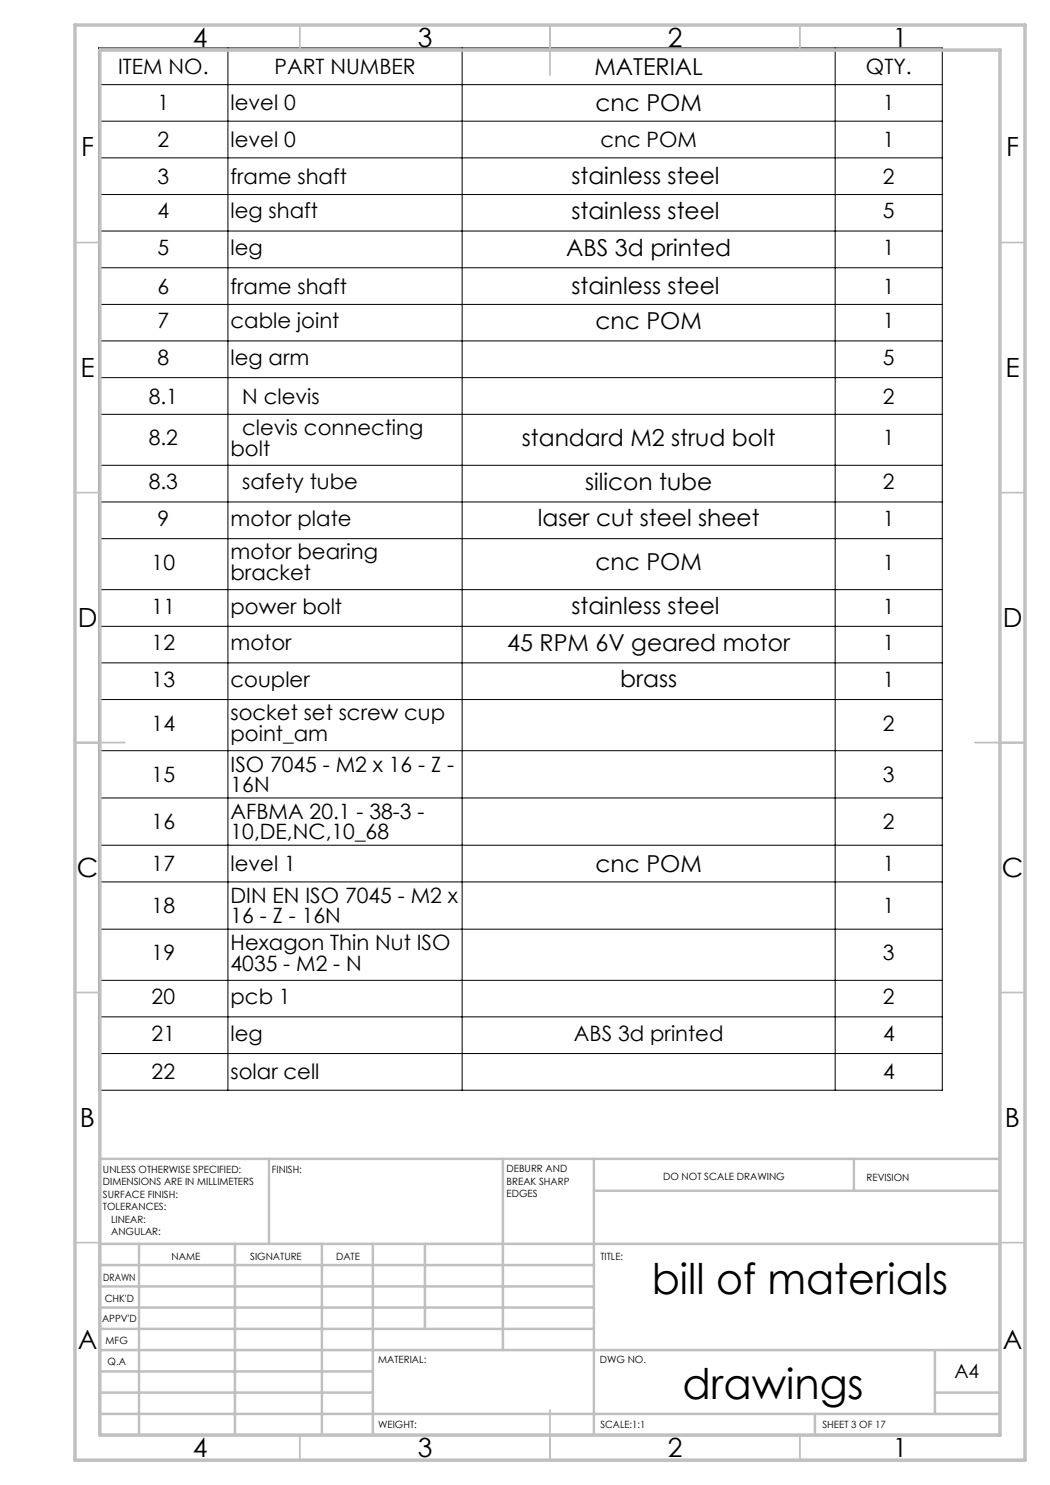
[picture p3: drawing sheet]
<svg xmlns="http://www.w3.org/2000/svg" width="210mm" height="297mm" viewBox="0 0 210 297" stroke-linecap="round" stroke-linejoin="round" font-family="sans-serif">
<defs><g id="words">
<g font-size="8.5">
<text x="130.4" y="258.8">bill of materials</text>
<text x="136.5" y="279.7">drawings</text>
</g>
<g font-size="5.3">
<text x="38.5" y="9.5">4</text>
<text x="83.5" y="9.5">3</text>
<text x="133.6" y="9.5">2</text>
<text x="178.6" y="9.5">1</text>
<text x="16.2" y="31.3">F</text>
<text x="201.2" y="31.3">F</text>
<text x="16.1" y="75.5">E</text>
<text x="201.1" y="75.5">E</text>
<text x="15.5" y="125.5">D</text>
<text x="200.5" y="125.5">D</text>
<text x="15.4" y="175.5">C</text>
<text x="200.4" y="175.5">C</text>
<text x="16" y="225.5">B</text>
<text x="201" y="225.5">B</text>
<text x="15.5" y="269.8">A</text>
<text x="200.5" y="269.8">A</text>
<text x="38.5" y="291.5">4</text>
<text x="83.5" y="291.5">3</text>
<text x="133.6" y="291.5">2</text>
<text x="178.6" y="291.5">1</text>
</g>
<g font-size="4.7">
<text x="118.9" y="14.9">MATERIAL</text>
<text x="119.1" y="22.2">cnc POM</text>
<text x="114.3" y="36.9">stainless steel</text>
<text x="114.3" y="43.8">stainless steel</text>
<text x="113.2" y="51.1">ABS 3d printed</text>
<text x="114.3" y="58.9">stainless steel</text>
<text x="119.1" y="65.8">cnc POM</text>
<text x="104.4" y="89.2">standard M2 strud bolt</text>
<text x="117" y="98">silicon tube</text>
<text x="107.6" y="105.3">laser cut steel sheet</text>
<text x="119.1" y="114.1">cnc POM</text>
<text x="114.3" y="122.8">stainless steel</text>
<text x="101.5" y="130.2">45 RPM 6V geared motor</text>
<text x="124" y="137.5">brass</text>
<text x="119.1" y="174.4">cnc POM</text>
</g>
<g font-size="4.2">
<text x="23.6" y="14.8">ITEM NO.</text>
<text x="54.9" y="14.8">PART NUMBER</text>
<text x="173.2" y="14.8">QTY.</text>
<text x="31.5" y="22.1">1</text>
<text x="46.1" y="22.1">level 0</text>
<text x="176.6" y="22.1">1</text>
<text x="31.5" y="29.4">2</text>
<text x="46.1" y="29.4">level 0</text>
<text x="120.1" y="29.4">cnc POM</text>
<text x="176.6" y="29.4">1</text>
<text x="31.5" y="36.8">3</text>
<text x="46.1" y="36.8">frame shaft</text>
<text x="176.6" y="36.7">2</text>
<text x="31.5" y="43.7">4</text>
<text x="46.1" y="43.7">leg shaft</text>
<text x="176.6" y="43.7">5</text>
<text x="31.5" y="51">5</text>
<text x="46.1" y="51">leg</text>
<text x="176.6" y="51">1</text>
<text x="31.5" y="58.7">6</text>
<text x="46.1" y="58.7">frame shaft</text>
<text x="176.6" y="58.7">1</text>
<text x="31.5" y="65.7">7</text>
<text x="46.1" y="65.7">cable joint</text>
<text x="176.6" y="65.7">1</text>
<text x="31.5" y="73">8</text>
<text x="46.1" y="73">leg arm</text>
<text x="176.6" y="73">5</text>
<text x="29.7" y="80.7">8.1</text>
<text x="48.5" y="80.7">N clevis</text>
<text x="176.6" y="80.7">2</text>
<text x="29.7" y="89.1">8.2</text>
<text x="48.5" y="87">clevis connecting</text>
<text x="176.6" y="89.1">1</text>
<text x="46.1" y="91.1">bolt</text>
<text x="29.7" y="97.8">8.3</text>
<text x="48.5" y="97.8">safety tube</text>
<text x="176.6" y="97.8">2</text>
<text x="31.5" y="105.2">9</text>
<text x="46.1" y="105.2">motor plate</text>
<text x="176.6" y="105.2">1</text>
<text x="30.3" y="113.9">10</text>
<text x="46.1" y="111.9">motor bearing</text>
<text x="176.6" y="113.9">1</text>
<text x="46.1" y="116">bracket</text>
<text x="30.3" y="122.7">11</text>
<text x="46.1" y="122.7">power bolt</text>
<text x="176.6" y="122.7">1</text>
<text x="30.3" y="130">12</text>
<text x="46.1" y="130">motor</text>
<text x="176.6" y="130">1</text>
<text x="30.3" y="137.4">13</text>
<text x="46.1" y="137.4">coupler</text>
<text x="176.6" y="137.4">1</text>
<text x="30.3" y="146.1">14</text>
<text x="46.1" y="144.1">socket set screw cup</text>
<text x="46.1" y="148.2">point_am</text>
<text x="176.6" y="146.1">2</text>
<text x="46.1" y="154.3">ISO 7045 - M2 x 16 - Z -</text>
<text x="30.3" y="156.4">15</text>
<text x="46.1" y="158.4">16N</text>
<text x="176.6" y="156.4">3</text>
<text x="30.3" y="165.8">16</text>
<text x="46.1" y="163.8">AFBMA 20.1 - 38-3 -</text>
<text x="46.1" y="167.9">10,DE,NC,10_68</text>
<text x="176.6" y="165.8">2</text>
<text x="30.3" y="174.2">17</text>
<text x="46.1" y="174.2">level 1</text>
<text x="176.6" y="174.2">1</text>
<text x="30.3" y="182.6">18</text>
<text x="46.1" y="180.6">DIN EN ISO 7045 - M2 x</text>
<text x="46.1" y="184.7">16 - Z - 16N</text>
<text x="176.6" y="182.6">1</text>
<text x="46.1" y="190">Hexagon Thin Nut ISO</text>
<text x="30.3" y="192.1">19</text>
<text x="46.1" y="194.1">4035 - M2 - N</text>
<text x="176.6" y="192.1">3</text>
<text x="30.3" y="200.8">20</text>
<text x="46.1" y="200.8">pcb 1</text>
<text x="176.6" y="200.8">2</text>
<text x="30.3" y="208.2">21</text>
<text x="46.1" y="208.2">leg</text>
<text x="114.8" y="208.2">ABS 3d printed</text>
<text x="176.6" y="208.2">4</text>
<text x="30.3" y="215.9">22</text>
<text x="46.1" y="215.9">solar cell</text>
<text x="176.6" y="215.9">4</text>
</g>
<text font-size="3.9" x="190.9" y="275.5">A4</text>
<g font-size="2">
<text x="20.6" y="234.6">UNLESS OTHERWISE SPECIFIED:</text>
<text x="20.6" y="237.1">DIMENSIONS ARE IN MILLIMETERS</text>
<text x="20.6" y="239.6">SURFACE FINISH:</text>
<text x="54.4" y="234.6">FINISH:</text>
<text x="101.3" y="234.5">DEBURR AND</text>
<text x="101.3" y="237">BREAK SHARP</text>
<text x="101.3" y="239.5">EDGES</text>
<text x="132.6" y="236">DO NOT SCALE DRAWING</text>
<text x="173.3" y="236.2">REVISION</text>
<text x="20.6" y="242.1">TOLERANCES:</text>
<text x="22.2" y="244.6">LINEAR:</text>
<text x="22.2" y="247.1">ANGULAR:</text>
<text x="34.3" y="252">NAME</text>
<text x="50" y="251.9">SIGNATURE</text>
<text x="67.2" y="251.9">DATE</text>
<text x="120.1" y="251.9">TITLE:</text>
<text x="20.6" y="256.1">DRAWN</text>
<text x="20.9" y="260.3">CHK'D</text>
<text x="20.4" y="264.4">APPV'D</text>
<text x="21.1" y="268.8">MFG</text>
<text x="21.5" y="273">Q.A</text>
<text x="75.6" y="272.5">MATERIAL:</text>
<text x="120" y="272.5">DWG NO.</text>
<text x="75.6" y="285.5">WEIGHT:</text>
<text x="120.1" y="285.6">SCALE:1:1</text>
<text x="164.5" y="285.6">SHEET 3 OF 17</text>
</g>
</g></defs>
<g fill="none" stroke="#000" stroke-width=".2">
<path d="M19.7 9.6h168.8v208.4h-168.8zM19.7 16.9h168.8M45.6 9.6v208.4M92.4 9.6v208.4M167 9.6v208.4M19.7 24.2h168.8M19.7 31.6h168.8M19.7 38.9h168.8M19.7 46.2h168.8M19.7 53.5h168.8M19.7 60.9h168.8M19.7 68.2h168.8"/>
<path d="M19.7 75.5h168.8M19.7 82.9h168.8M19.7 93.1h168.8M19.7 100.4h168.8M19.7 107.7h168.8M19.7 117.9h168.8M19.7 125.3h168.8M19.7 132.6h168.8M19.7 139.9h168.8M19.7 150.1h168.8M19.7 159.6h168.8M19.7 169h168.8"/>
<path d="M19.7 176.4h168.8M19.7 185.8h168.8M19.7 196.1h168.8M19.7 203.4h168.8M19.7 210.7h168.8"/>
</g>
<g fill="none" stroke="#c0c0c0" stroke-width=".35">
<path d="M60 5v5M110 5v10M160 5v5M15 48.5h5M200 48.5h5M15 98.5h5M200 98.5h5M15 148.5h10M195 148.5h10M15 198.5h5M200 198.5h5M15 248.5h5"/>
<path d="M200 248.5h5M60 287v5M110 282v10M160 287v5"/>
</g>
<g fill="none" stroke="#c0c0c0" stroke-width=".5">
<path d="M53.8 231.8v17M100.6 231.8v38.2M118.8 231.8v55.2M118.8 238.2h81.2M170.8 231.8v6.4M200 231.8h-180v55.2M20 248.8h180M20 257.3h98.8M20 253h98.8M27.8 248.8v38.2M47 248.8v38.2M64.4 248.8v38.2"/>
<path d="M74.6 248.8v38.2M85 248.8v17M20 265.8h98.8M20 261.5h98.8M20 278.5h54.6M20 274.3h54.6M20 270h180M187 278.5h13M187 270v12.8M20 282.8h180M163 282.8v4.2"/>
</g>
<path d="M15 5h190v287h-190zM20 10h180v277h-180z" fill="none" stroke="#c0c0c0" stroke-width=".7"/>
<use href="#words"/>
</svg>
